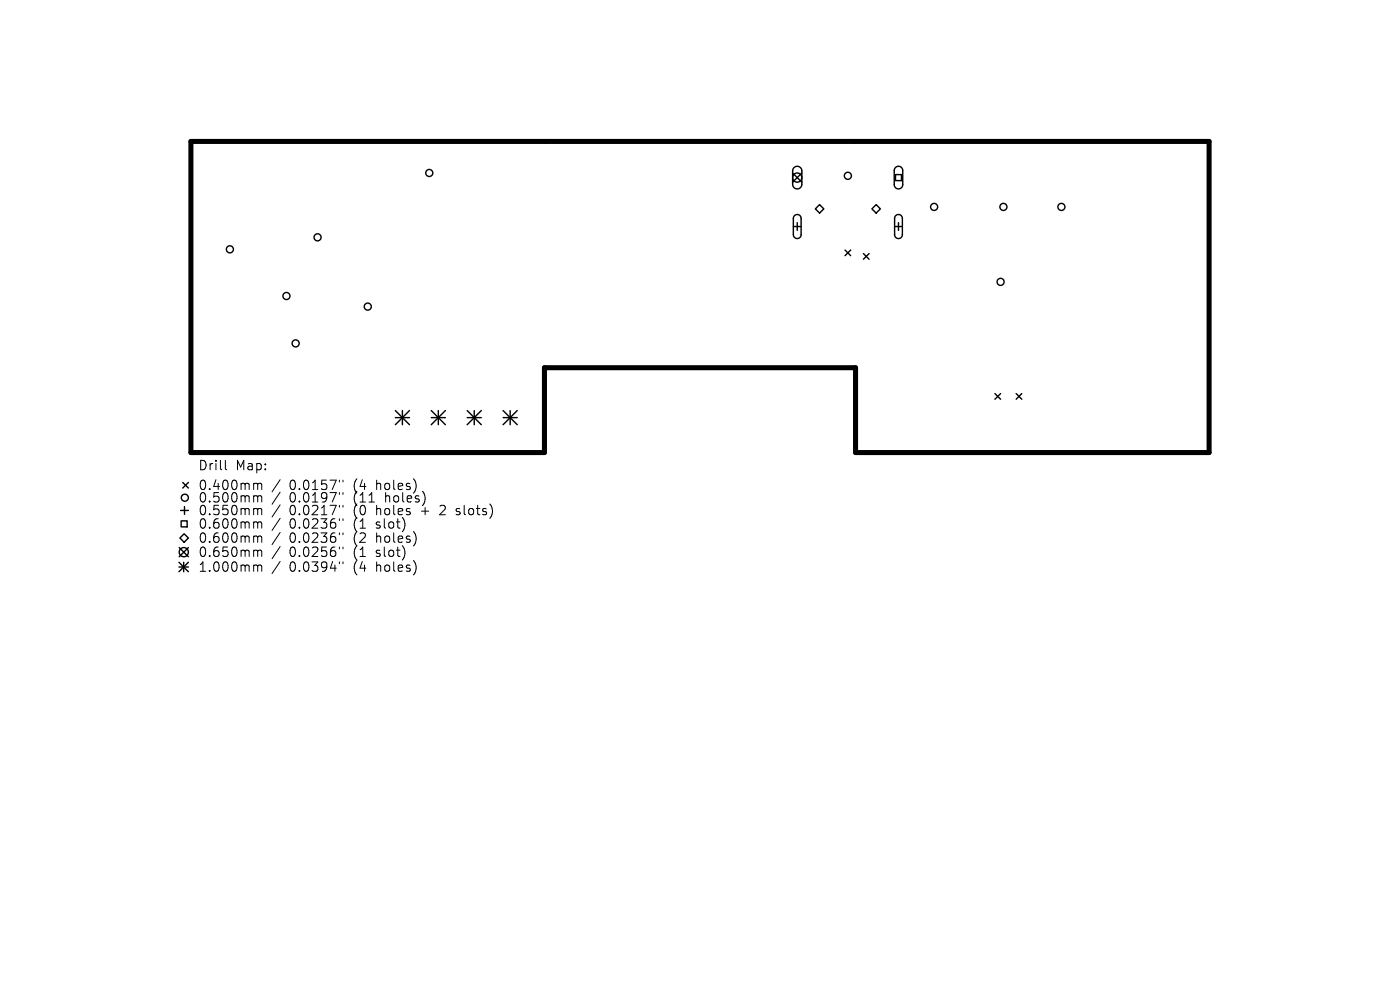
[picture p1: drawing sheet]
<svg xmlns="http://www.w3.org/2000/svg" width="297mm" height="210mm" viewBox="0 0 297 210" stroke-linecap="round" stroke-linejoin="round" font-family="sans-serif">
<defs><g id="words">
<g font-size="2.8">
<text x="42" y="100">Drill</text>
<text x="50" y="100">Map:</text>
<text x="42" y="104.2">0.400mm</text>
<text x="42" y="106.9">0.500mm</text>
<text x="61.4" y="104.2">0.0157&quot;</text>
<text x="61.4" y="106.9">0.0197&quot;</text>
<text x="75.1" y="104.2">(4</text>
<text x="75.1" y="106.9">(11</text>
<text x="80.1" y="104.2">holes)</text>
<text x="82" y="106.9">holes)</text>
<text x="42" y="109.6">0.550mm</text>
<text x="42" y="112.4">0.600mm</text>
<text x="61.4" y="109.6">0.0217&quot;</text>
<text x="61.4" y="112.4">0.0236&quot;</text>
<text x="75.1" y="109.6">(0</text>
<text x="75.1" y="112.4">(1</text>
<text x="80.1" y="109.6">holes</text>
<text x="80.1" y="112.4">slot)</text>
<text x="89.8" y="109.6">+</text>
<text x="94" y="109.6">2</text>
<text x="97.7" y="109.6">slots)</text>
<text x="42" y="115.4">0.600mm</text>
<text x="42" y="118.4">0.650mm</text>
<text x="61.4" y="115.4">0.0236&quot;</text>
<text x="61.4" y="118.4">0.0256&quot;</text>
<text x="75.1" y="115.4">(2</text>
<text x="75.1" y="118.4">(1</text>
<text x="80.1" y="115.4">holes)</text>
<text x="80.1" y="118.4">slot)</text>
<text x="42" y="121.6">1.000mm</text>
<text x="61.4" y="121.6">0.0394&quot;</text>
<text x="75.1" y="121.6">(4</text>
<text x="80.1" y="121.6">holes)</text>
</g>
</g></defs>
<path d="M40.5 30h216v66h-75v-18h-66v18h-75z" fill="none" stroke="#000" stroke-width="1.1"/>
<g fill="none" stroke="#000" stroke-width=".3">
<path d="M168.2 36.7l1.9 1.9M168.4 35.6a.98 .98 0 0 1 1.1-.3 .98 .98 0 0 1 .6 .9v2.9a.97 .97 0 0 1-1 1 .97 .97 0 0 1-.9-1v-2.9zM170.1 36.7l-1.9 1.9M190 37h1.2v1.3h-1.2zM190 35.5a.9 .9 0 0 1 1-.2 .9 .9 0 0 1 .5 .9v3a.9 .9 0 0 1-.9 .9 .9 .9 0 0 1-.9-.9v-3.1zM168.3 48.1h1.7M168.5 45.7a.83 .83 0 0 1 .9-.1 .83 .83 0 0 1 .6 .7v3.5a.82 .82 0 0 1-.9 .8 .82 .82 0 0 1-.8-.8v-3.5zM169.1 47.2v1.7M173.9 43.4l.9 .9-.9 .9-.9-.9zM179.3 53l1.2 1.2M180.5 53l-1.2 1.2M183.2 53.8l1.2 1.2"/>
<path d="M184.4 53.8l-1.2 1.2M185 44.3l.9-.9 .9 .9-.9 .9zM189.8 48.1h1.6M190 45.7a.83 .83 0 0 1 .9-.1 .83 .83 0 0 1 .5 .7v3.5a.82 .82 0 0 1-.8 .8 .82 .82 0 0 1-.8-.8v-3.5zM190.6 47.2v1.7M83.9 87.1l3 3M83.9 88.6h3M85.4 87.1v3M86.9 87.1l-3 3M91.5 88.6h3M91.5 87.1l3 3M93 87.1v3"/>
<path d="M94.5 87.1l-3 3M99.1 88.6h3M99.1 87.1l3 3M100.6 87.1v3M102.1 87.1l-3 3M106.7 88.6h3M106.7 87.1l3 3M108.2 87.1v3M109.7 87.1l-3 3M211.1 83.5l1.2 1.2M212.3 83.5l-1.2 1.2M215.6 83.5l1.2 1.2"/>
<path d="M216.8 83.5l-1.2 1.2M38 119.3l2 2M38 116.2l2 1.9M38.2 114.1l.9-.9 .9 .9-.9 .9zM38.3 108.3h1.7M38.4 110.5h1.3v1.3h-1.3zM38.8 102.3l1.2 1.2M39 119.3v2M39.1 107.5v1.6M40 102.3l-1.2 1.2M40 116.2l-2 1.9M40 119.3l-2 2"/>
<path d="M38 120.3h2"/>
<circle cx="91.1" cy="36.7" r=".75"/>
<circle cx="169.1" cy="37.7" r=".97"/>
<circle cx="179.9" cy="37.3" r=".75"/>
<circle cx="48.8" cy="52.9" r=".75"/>
<circle cx="67.4" cy="50.3" r=".75"/>
<circle cx="198.2" cy="43.9" r=".75"/>
<circle cx="212.3" cy="59.8" r=".75"/>
<circle cx="212.9" cy="43.9" r=".75"/>
<circle cx="225.2" cy="43.9" r=".75"/>
<circle cx="60.8" cy="62.8" r=".75"/>
<circle cx="62.7" cy="72.8" r=".75"/>
<circle cx="78" cy="65" r=".75"/>
<circle cx="39" cy="117.1" r=".97"/>
<circle cx="39.2" cy="105.6" r=".75"/>
</g>
<g fill="none" stroke="#000" stroke-width=".21">
<path d="M47.8 97.7v1.7l.3 .3M54.1 102.5h.3l.3 .3M54.1 105.2l.5 .1 .1 .1M54.1 107.9h.3l.3 .2M54.1 110.7h.3l.3 .3M54.1 113.7l.5 .1 .1 .2M54.1 116.7h.3l.3 .3M54.1 119.9l.5 .1 .1 .1M54.7 102.8l.3-.3 .4 .1 .1 1.3M54.7 102.8v1.1M54.7 105.4v1.1M54.7 108.1v1.1"/>
<path d="M54.7 111v1M54.7 114v1M54.7 117v1M54.7 105.4l.3-.2 .4 .1 .1 1.2M54.7 108.1l.3-.2 .4 .1 .1 1.2M54.7 111l.3-.3 .4 .1 .1 1.2M54.7 114l.3-.3 .4 .1 .1 1.2M54.7 117l.3-.3 .4 .1 .1 1.2M59.4 101.8l-1.7 2.5M59.4 104.4l-1.7 2.6M59.4 107.1l-1.7 2.6M59.4 109.9l-1.7 2.6"/>
<path d="M59.4 112.9l-1.7 2.6M59.4 115.9l-1.7 2.6M59.4 119.1l-1.7 2.6M72 101.9v.3M72 104.5v.4M72 107.2v.4M72 110v.4M72 113v.4M72 116v.4M72 119.2v.4M72.8 101.9v.3M72.8 104.5v.4"/>
<path d="M72.8 107.2v.4M72.8 110v.4M72.8 113v.4M72.8 116v.4M72.8 119.2v.4M96.8 109.1l.2 .1M96.9 108v.4M54.7 120.1v1.1M54.7 120.1l.3-.2 .4 .1 .1 1.2"/>
</g>
<use href="#words"/>
</svg>
